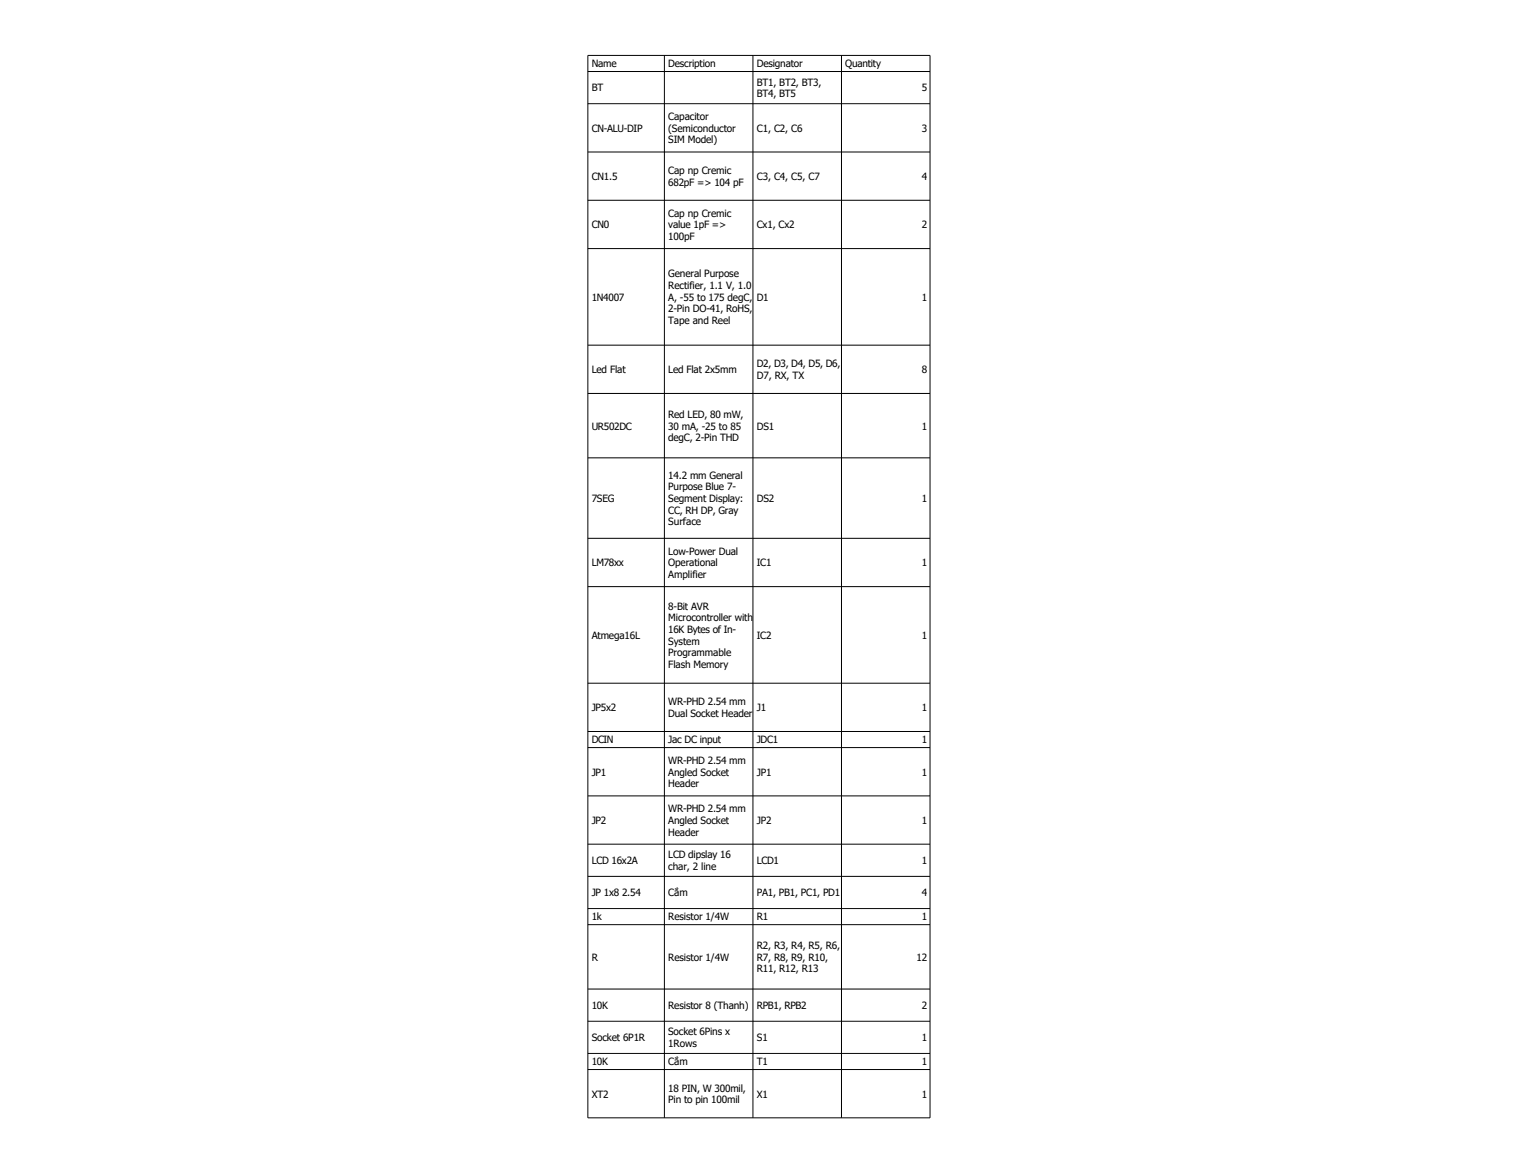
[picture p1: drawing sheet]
<svg xmlns="http://www.w3.org/2000/svg" width="279mm" height="216mm" viewBox="0 0 279 216" stroke-linecap="round" stroke-linejoin="round" font-family="sans-serif">
<defs><g id="words">
<g font-size="1.8">
<text x="108.9" y="12.4">Name</text>
<text x="108.9" y="16.8">BT</text>
<text x="123" y="12.4">Description</text>
<text x="139.3" y="12.4">Designator</text>
<text x="139.3" y="15.8">BT1, BT2, BT3,</text>
<text x="139.3" y="17.9">BT4, BT5</text>
<text x="155.6" y="12.4">Quantity</text>
<text x="169.7" y="16.8">5</text>
<text x="123" y="22.1">Capacitor</text>
<text x="108.9" y="24.2">CN-ALU-DIP</text>
<text x="123" y="24.2">(Semiconductor</text>
<text x="123" y="26.4">SIM Model)</text>
<text x="139.3" y="24.2">C1, C2, C6</text>
<text x="169.7" y="24.2">3</text>
<text x="108.9" y="33.1">CN1.5</text>
<text x="123" y="32.1">Cap np Cremic</text>
<text x="123" y="34.2">682pF =&gt; 104 pF</text>
<text x="139.3" y="33.1">C3, C4, C5, C7</text>
<text x="169.7" y="33.1">4</text>
<text x="123" y="39.9">Cap np Cremic</text>
<text x="108.9" y="42">CN0</text>
<text x="123" y="42">value 1pF =&gt;</text>
<text x="123" y="44.2">100pF</text>
<text x="139.3" y="42">Cx1, Cx2</text>
<text x="169.7" y="42">2</text>
<text x="123" y="51">General Purpose</text>
<text x="123" y="53.2">Rectifier, 1.1 V, 1.0</text>
<text x="108.9" y="55.4">1N4007</text>
<text x="123" y="55.4">A, -55 to 175 degC,</text>
<text x="123" y="57.5">2-Pin DO-41, RoHS,</text>
<text x="123" y="59.7">Tape and Reel</text>
<text x="139.3" y="55.4">D1</text>
<text x="169.7" y="55.4">1</text>
<text x="108.9" y="68.7">Led Flat</text>
<text x="123" y="68.7">Led Flat 2x5mm</text>
<text x="139.3" y="67.6">D2, D3, D4, D5, D6,</text>
<text x="139.3" y="69.8">D7, RX, TX</text>
<text x="169.7" y="68.7">8</text>
<text x="123" y="76.9">Red LED, 80 mW,</text>
<text x="108.9" y="79.1">UR502DC</text>
<text x="123" y="79.1">30 mA, -25 to 85</text>
<text x="123" y="81.2">degC, 2-Pin THD</text>
<text x="139.3" y="79.1">DS1</text>
<text x="169.7" y="79.1">1</text>
<text x="123" y="88.1">14.2 mm General</text>
<text x="108.9" y="92.4">7SEG</text>
<text x="123" y="90.2">Purpose Blue 7-</text>
<text x="123" y="92.4">Segment Display:</text>
<text x="123" y="94.5">CC, RH DP, Gray</text>
<text x="139.3" y="92.4">DS2</text>
<text x="169.7" y="92.4">1</text>
<text x="123" y="96.7">Surface</text>
<text x="108.9" y="104.2">LM78xx</text>
<text x="123" y="102.1">Low-Power Dual</text>
<text x="123" y="104.2">Operational</text>
<text x="123" y="106.4">Amplifier</text>
<text x="139.3" y="104.2">IC1</text>
<text x="169.7" y="104.2">1</text>
<text x="123" y="112.2">8-Bit AVR</text>
<text x="108.9" y="117.6">Atmega16L</text>
<text x="123" y="114.3">Microcontroller with</text>
<text x="123" y="116.5">16K Bytes of In-</text>
<text x="123" y="118.7">System</text>
<text x="139.3" y="117.6">IC2</text>
<text x="169.7" y="117.6">1</text>
<text x="123" y="120.8">Programmable</text>
<text x="123" y="123">Flash Memory</text>
<text x="108.9" y="130.9">JP5x2</text>
<text x="123" y="129.8">WR-PHD 2.54 mm</text>
<text x="123" y="132">Dual Socket Header</text>
<text x="139.3" y="130.9">J1</text>
<text x="169.7" y="130.9">1</text>
<text x="108.9" y="136.8">DCIN</text>
<text x="123" y="136.8">Jac DC input</text>
<text x="139.3" y="136.8">JDC1</text>
<text x="169.7" y="136.8">1</text>
<text x="108.9" y="142.8">JP1</text>
<text x="123" y="140.6">WR-PHD 2.54 mm</text>
<text x="123" y="142.8">Angled Socket</text>
<text x="139.3" y="142.8">JP1</text>
<text x="169.7" y="142.8">1</text>
<text x="123" y="144.9">Header</text>
<text x="123" y="149.5">WR-PHD 2.54 mm</text>
<text x="108.9" y="151.6">JP2</text>
<text x="123" y="151.6">Angled Socket</text>
<text x="123" y="153.8">Header</text>
<text x="139.3" y="151.6">JP2</text>
<text x="169.7" y="151.6">1</text>
<text x="108.9" y="159.1">LCD 16x2A</text>
<text x="123" y="158">LCD dipslay 16</text>
<text x="123" y="160.1">char, 2 line</text>
<text x="139.3" y="159.1">LCD1</text>
<text x="169.7" y="159.1">1</text>
<text x="108.9" y="165">JP 1x8 2.54</text>
<text x="123" y="165">Cắm</text>
<text x="139.3" y="165">PA1, PB1, PC1, PD1</text>
<text x="169.7" y="165">4</text>
<text x="108.9" y="169.4">1k</text>
<text x="123" y="169.4">Resistor 1/4W</text>
<text x="139.3" y="169.4">R1</text>
<text x="169.7" y="169.4">1</text>
<text x="108.9" y="176.8">R</text>
<text x="123" y="176.8">Resistor 1/4W</text>
<text x="139.3" y="174.7">R2, R3, R4, R5, R6,</text>
<text x="139.3" y="176.8">R7, R8, R9, R10,</text>
<text x="139.3" y="179">R11, R12, R13</text>
<text x="168.7" y="176.8">12</text>
<text x="108.9" y="185.7">10K</text>
<text x="123" y="185.7">Resistor 8 (Thanh)</text>
<text x="139.3" y="185.7">RPB1, RPB2</text>
<text x="169.7" y="185.7">2</text>
<text x="108.9" y="191.6">Socket 6P1R</text>
<text x="123" y="190.6">Socket 6Pins x</text>
<text x="139.3" y="191.6">S1</text>
<text x="169.7" y="191.6">1</text>
<text x="108.9" y="196.1">10K</text>
<text x="123" y="192.7">1Rows</text>
<text x="123" y="196.1">Cắm</text>
<text x="139.3" y="196.1">T1</text>
<text x="169.7" y="196.1">1</text>
<text x="108.9" y="202">XT2</text>
<text x="123" y="200.9">18 PIN, W 300mil,</text>
<text x="123" y="203.1">Pin to pin 100mil</text>
<text x="139.3" y="202">X1</text>
<text x="169.7" y="202">1</text>
</g>
</g></defs>
<g fill="none" stroke="#000" stroke-width=".18">
<path d="M108.2 10.2h63v195.5h-63zM108.2 13.2h63M108.2 19.1h63M122.3 10.2v195.5M138.6 10.2v195.5M154.9 10.2v195.5M108.2 28h63M108.2 36.9h63M108.2 45.8h63M108.2 63.5h63M108.2 72.4h63M108.2 84.3h63"/>
<path d="M108.2 99.1h63M108.2 108h63M108.2 125.7h63M108.2 134.6h63M108.2 137.6h63M108.2 146.5h63M108.2 155.4h63M108.2 161.3h63M108.2 167.2h63M108.2 170.2h63M108.2 182h63M108.2 188h63"/>
<path d="M108.2 193.9h63M108.2 196.9h63"/>
</g>
<use href="#words"/>
</svg>
